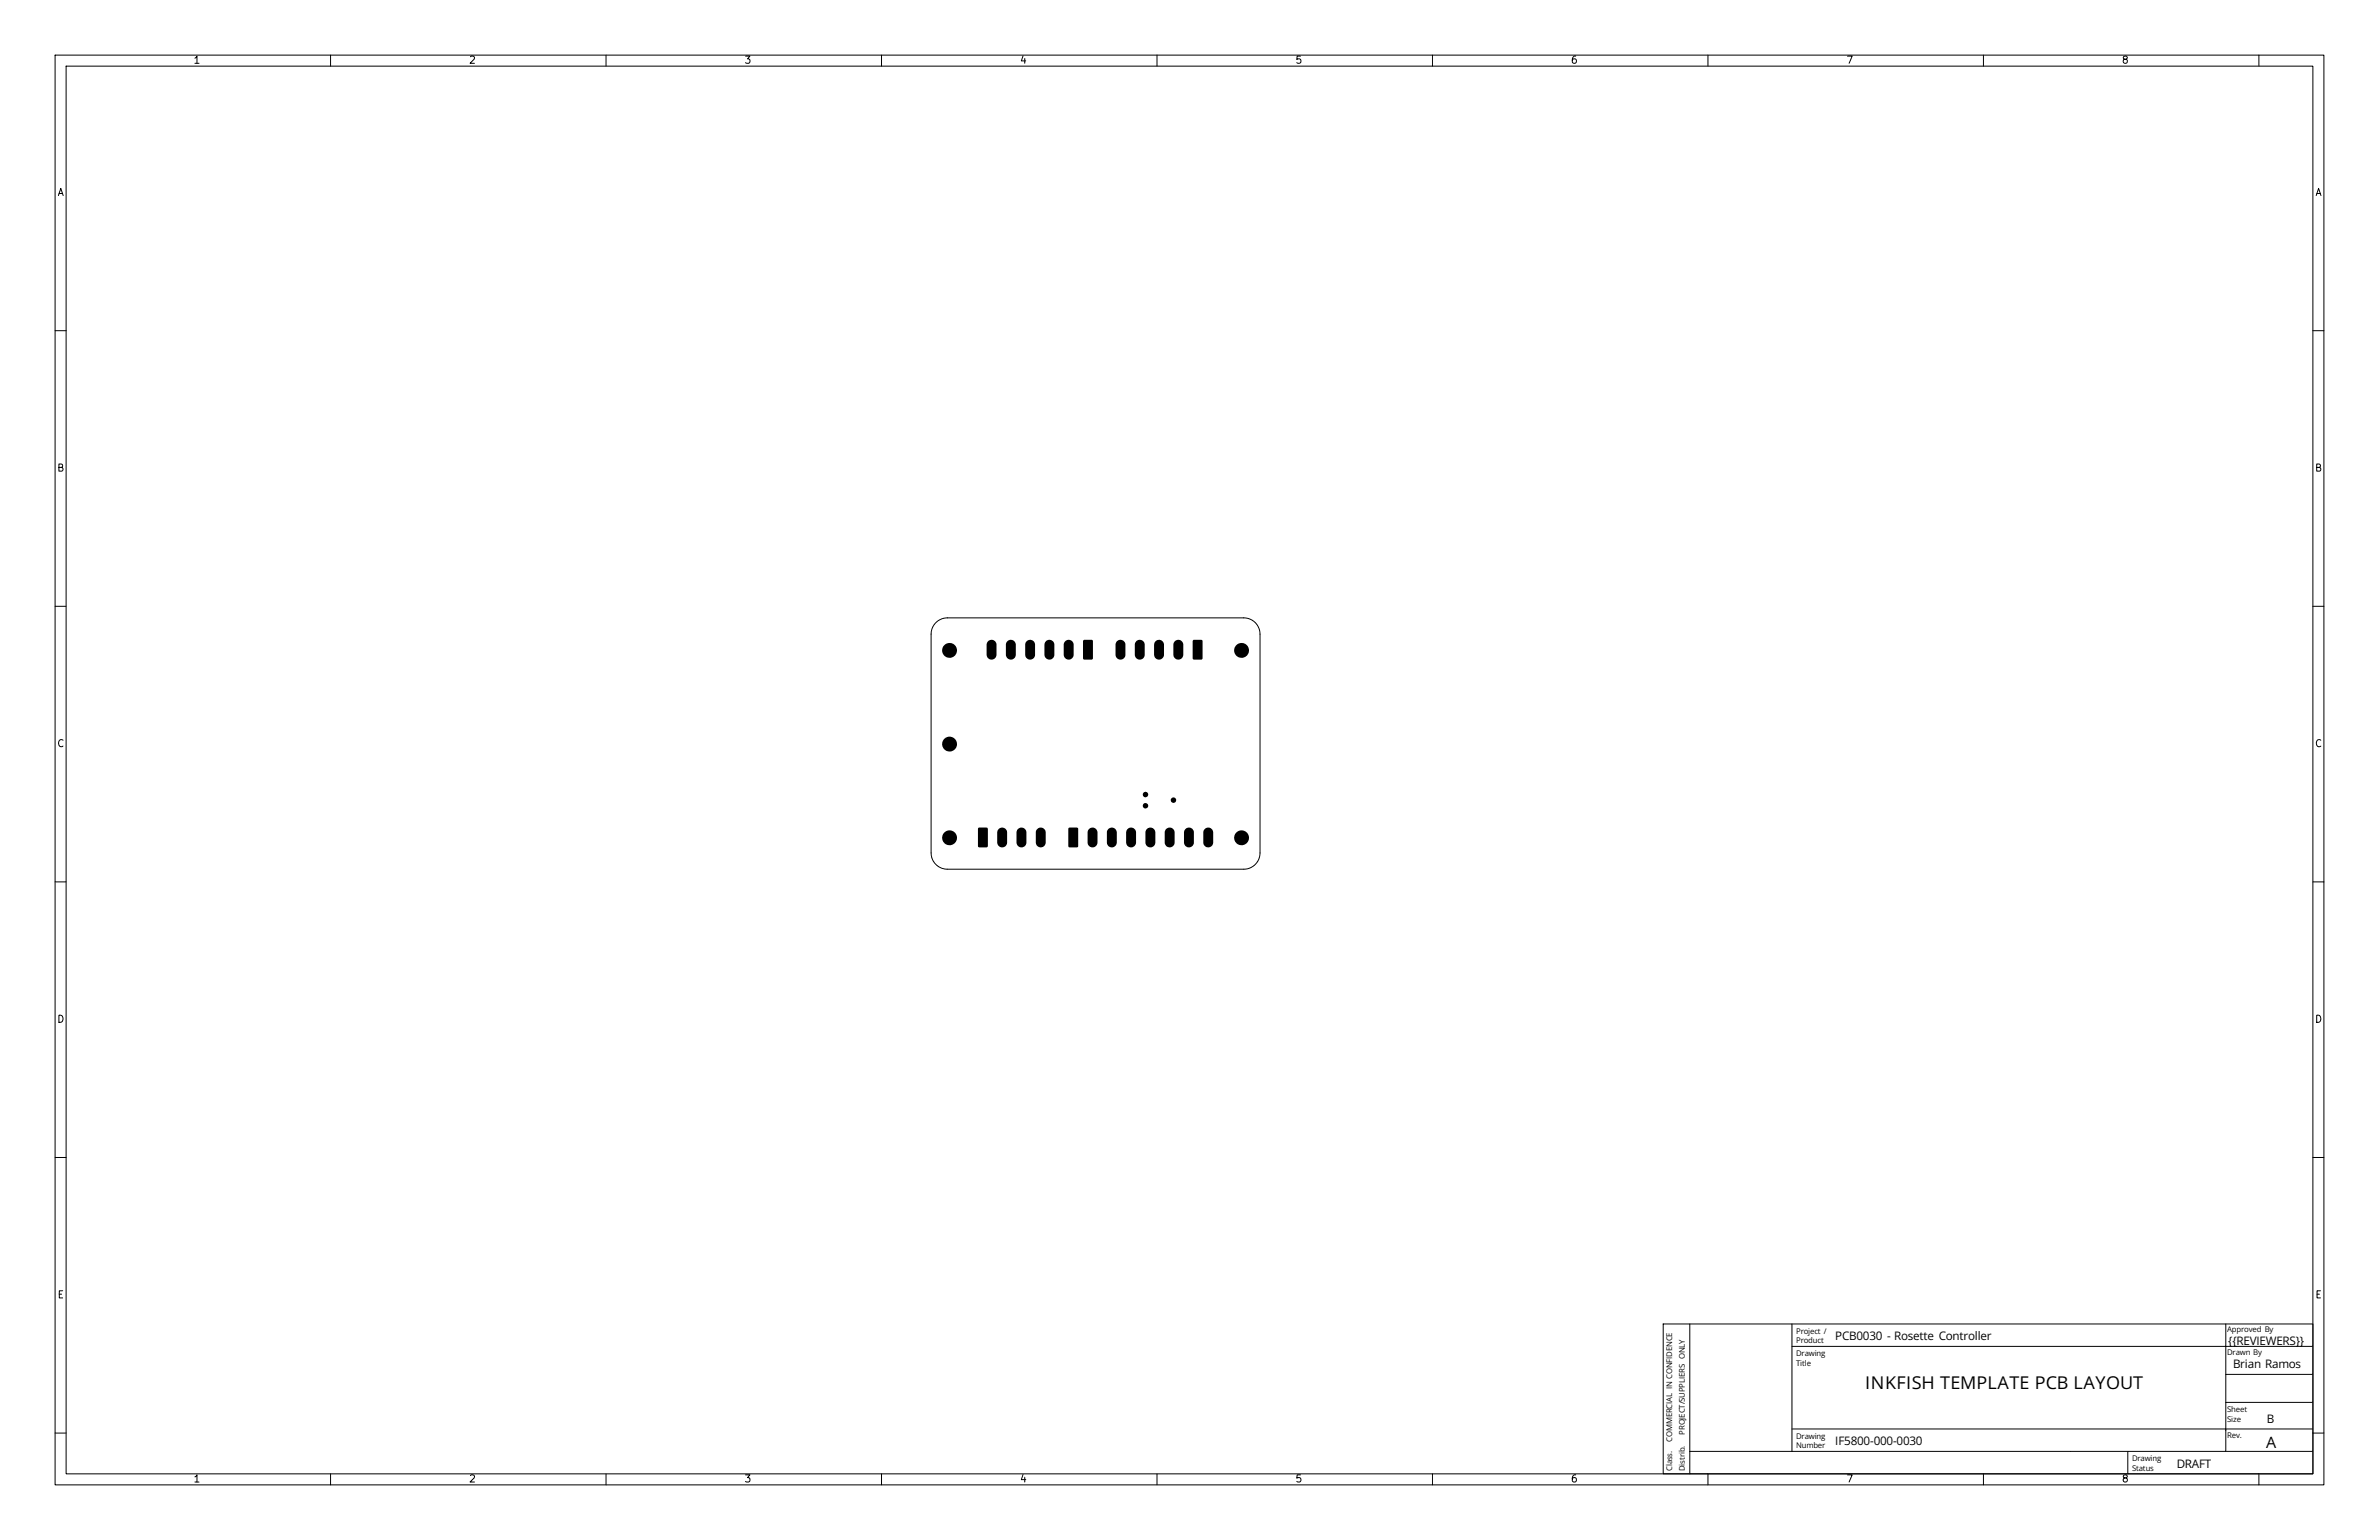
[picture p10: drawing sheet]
<svg xmlns="http://www.w3.org/2000/svg" width="432mm" height="279mm" viewBox="0 0 432 279" stroke-linecap="round" stroke-linejoin="round" font-family="sans-serif">
<defs><g id="words">
<text font-size="3.2" x="338.5" y="252">INKFISH TEMPLATE PCB LAYOUT</text>
<text font-size="2.8" x="411.3" y="262.7">A</text>
<g font-size="2.1">
<text x="333.1" y="243.2">PCB0030 - Rosette Controller</text>
<text x="404.4" y="243.9">{{REVIEWERS}}</text>
<text x="405.3" y="248.2">Brian Ramos</text>
<text x="333.1" y="262.2">IF5800-000-0030</text>
<text x="411.4" y="258.2">B</text>
<text x="395.1" y="266.3">DRAFT</text>
</g>
<g font-size="1.4">
<text x="326" y="242">Project /</text>
<text x="326" y="243.7">Product</text>
<text x="404.2" y="245.9">Drawn By</text>
<text x="404.2" y="241.6">Approved By</text>
<text x="326" y="246.1">Drawing</text>
<text x="326" y="247.8">Title</text>
<text x="404.2" y="256.2">Sheet</text>
<text x="404.2" y="257.9">Size</text>
<text x="303.5" y="261.5" transform="rotate(-90 303.5 261.5)">COMMERCIAL IN CONFIDENCE</text>
<text x="305.8" y="260.3" transform="rotate(-90 305.8 260.3)">PROJECT/SUPPLIERS ONLY</text>
<text x="326" y="261.1">Drawing</text>
<text x="326" y="262.8">Number</text>
<text x="404.2" y="260.9">Rev.</text>
<text x="303.5" y="266.9" transform="rotate(-90 303.5 266.9)">Class.</text>
<text x="305.8" y="266.9" transform="rotate(-90 305.8 266.9)">Distrib.</text>
<text x="387" y="265.1">Drawing</text>
<text x="387" y="266.8">Status</text>
</g>
<g font-size="1.3">
<text x="35" y="11.9">1</text>
<text x="85" y="11.9">2</text>
<text x="135" y="11.9">3</text>
<text x="185" y="11.9">4</text>
<text x="235" y="11.9">5</text>
<text x="285" y="11.9">6</text>
<text x="335" y="11.9">7</text>
<text x="385" y="11.9">8</text>
<text x="10.3" y="35.9">A</text>
<text x="420.1" y="35.9">A</text>
<text x="10.3" y="85.9">B</text>
<text x="420.1" y="85.9">B</text>
<text x="10.3" y="135.9">C</text>
<text x="420.1" y="135.9">C</text>
<text x="10.3" y="185.9">D</text>
<text x="420.1" y="185.9">D</text>
<text x="10.3" y="235.9">E</text>
<text x="420.1" y="235.9">E</text>
<text x="35" y="269.3">1</text>
<text x="85" y="269.3">2</text>
<text x="135" y="269.3">3</text>
<text x="185" y="269.3">4</text>
<text x="235" y="269.3">5</text>
<text x="285" y="269.3">6</text>
<text x="335" y="269.3">7</text>
<text x="385" y="269.3">8</text>
</g>
</g></defs>
<g fill="none" stroke="#000" stroke-width=".18">
<path d="M10 10h411.8v259.4h-411.8zM12 12h407.8v255.4h-407.8zM60 10v2M110 10v2M160 10v2M210 10v2M260 10v2M310 10v2M360 10v2M410 10v2M10 60h2M419.8 60h2"/>
<path d="M10 110h2M169.9 113a2.95 2.95 0 0 1 2.1-.9h53.8a2.95 2.95 0 0 1 2.9 3v39.7a2.95 2.95 0 0 1-3 2.9h-53.7a2.95 2.95 0 0 1-3-3v-39.6a2.95 2.95 0 0 1 .9-2.1zM419.8 110h2M10 160h2M419.8 160h2M10 210h2M419.8 210h2M10 260h2M301.9 240.2h117.9v27.2h-117.9zM306.7 240.2v27.2M325.2 259.3h94.5M325.2 240.2v23.1"/>
<path d="M325.2 244.3h94.5M404 240.2v23.1M404 249.4h15.7M404 254.4h15.7M419.8 260h2M60 267.4v2M110 267.4v2M160 267.4v2M210 267.4v2M260 267.4v2M306.7 263.3h113M310 267.4v2"/>
<path d="M360 267.4v2M386.2 263.3v4.1M410 267.4v2"/>
</g>
<g fill="#000">
<path d="M179.3 116.4a.9 .9 0 0 1 1-.3 .9 .9 0 0 1 .6 .9v1.8a.9 .9 0 0 1-.9 .9 .9 .9 0 0 1-.9-.9v-1.9zM182.8 116.4a.9 .9 0 0 1 1-.3 .9 .9 0 0 1 .6 .9v1.8a.9 .9 0 0 1-.9 .9 .9 .9 0 0 1-.9-.9v-1.9zM186.3 116.4a.9 .9 0 0 1 1-.3 .9 .9 0 0 1 .6 .9v1.8a.9 .9 0 0 1-.9 .9 .9 .9 0 0 1-.9-.9v-1.9zM189.8 116.4a.9 .9 0 0 1 1-.3 .9 .9 0 0 1 .6 .9v1.8a.9 .9 0 0 1-.9 .9 .9 .9 0 0 1-.9-.9v-1.9zM193.4 116.3a.9 .9 0 0 1 1-.1 .9 .9 0 0 1 .5 .8v1.8a.9 .9 0 0 1-.9 .9 .9 .9 0 0 1-.9-.9v-1.9zM196.6 116.2l1.5-.1 .3 .1v3.2l-.2 .3h-1.4l-.2-.2zM202.7 116.4a.9 .9 0 0 1 1-.3 .9 .9 0 0 1 .6 .9v1.8a.9 .9 0 0 1-.9 .9 .9 .9 0 0 1-.9-.9v-1.9zM206.2 116.4a.9 .9 0 0 1 1-.3 .9 .9 0 0 1 .6 .9v1.8a.9 .9 0 0 1-.9 .9 .9 .9 0 0 1-.9-.9v-1.9zM209.7 116.4a.9 .9 0 0 1 1-.3 .9 .9 0 0 1 .6 .9v1.8a.9 .9 0 0 1-.9 .9 .9 .9 0 0 1-.9-.9v-1.9zM213.2 116.4a.9 .9 0 0 1 1-.3 .9 .9 0 0 1 .6 .9v1.8a.9 .9 0 0 1-.9 .9 .9 .9 0 0 1-.9-.9v-1.9zM216.5 116.2l1.5-.1 .3 .1v3.2l-.2 .3h-1.4l-.2-.2zM177.6 150.2l1.4-.1 .3 .2v3.2l-.2 .2h-1.4l-.2-.1z"/>
<path d="M181.2 150.5a.9 .9 0 0 1 1-.3 .9 .9 0 0 1 .6 .8v1.8a.9 .9 0 0 1-.9 .9 .9 .9 0 0 1-.9-.9v-1.8zM184.8 150.3a.9 .9 0 0 1 1-.1 .9 .9 0 0 1 .5 .8v1.8a.9 .9 0 0 1-.9 .9 .9 .9 0 0 1-.9-.9v-1.8zM188.3 150.3a.9 .9 0 0 1 1-.1 .9 .9 0 0 1 .5 .8v1.8a.9 .9 0 0 1-.9 .9 .9 .9 0 0 1-.9-.9v-1.8zM194 150.2l1.4-.1 .3 .2v3.2l-.2 .2h-1.4l-.2-.1zM197.6 150.5a.9 .9 0 0 1 1-.3 .9 .9 0 0 1 .6 .8v1.8a.9 .9 0 0 1-.9 .9 .9 .9 0 0 1-.9-.9v-1.8zM201.1 150.5a.9 .9 0 0 1 1-.3 .9 .9 0 0 1 .6 .8v1.8a.9 .9 0 0 1-.9 .9 .9 .9 0 0 1-.9-.9v-1.8zM204.6 150.5a.9 .9 0 0 1 1-.3 .9 .9 0 0 1 .6 .8v1.8a.9 .9 0 0 1-.9 .9 .9 .9 0 0 1-.9-.9v-1.8zM208.1 150.5a.9 .9 0 0 1 1-.3 .9 .9 0 0 1 .6 .8v1.8a.9 .9 0 0 1-.9 .9 .9 .9 0 0 1-.9-.9v-1.8zM211.6 150.5a.9 .9 0 0 1 1-.3 .9 .9 0 0 1 .6 .8v1.8a.9 .9 0 0 1-.9 .9 .9 .9 0 0 1-.9-.9v-1.8zM215.2 150.3a.9 .9 0 0 1 1-.1 .9 .9 0 0 1 .5 .8v1.8a.9 .9 0 0 1-.9 .9 .9 .9 0 0 1-.9-.9v-1.8zM218.7 150.3a.9 .9 0 0 1 1-.1 .9 .9 0 0 1 .5 .8v1.8a.9 .9 0 0 1-.9 .9 .9 .9 0 0 1-.9-.9v-1.8z"/>
<circle cx="172.4" cy="118" r="1.35"/>
<circle cx="225.3" cy="118" r="1.35"/>
<circle cx="172.4" cy="135" r="1.35"/>
<circle cx="172.4" cy="152" r="1.35"/>
<circle cx="207.9" cy="144.2" r=".5"/>
<circle cx="207.9" cy="146.2" r=".5"/>
<circle cx="213" cy="145.2" r=".5"/>
<circle cx="225.3" cy="152" r="1.35"/>
</g>
<use href="#words"/>
</svg>
